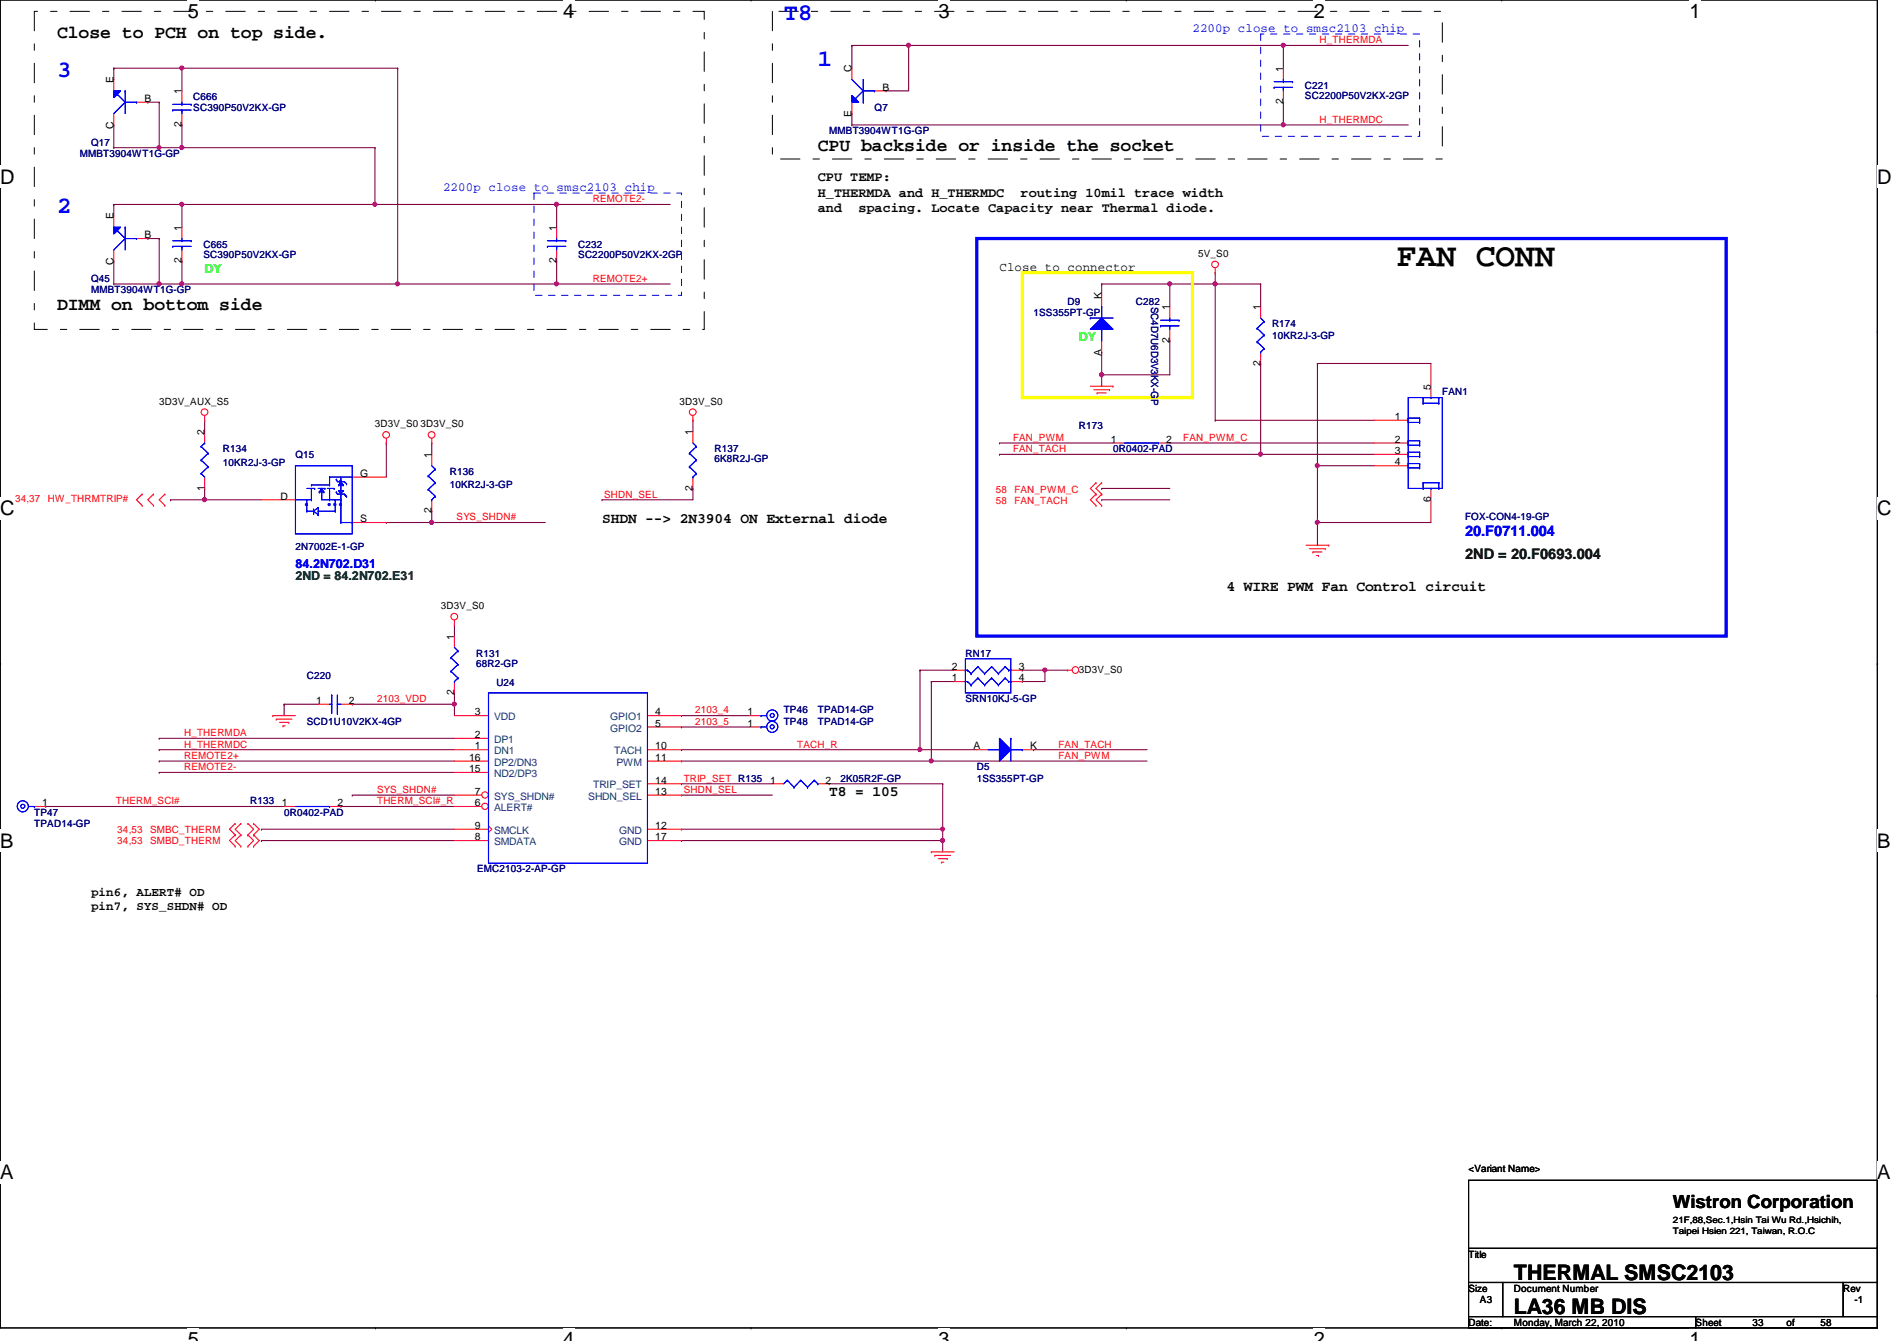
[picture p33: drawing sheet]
<svg xmlns="http://www.w3.org/2000/svg" width="297mm" height="210mm" viewBox="0 0 297 210" stroke-linecap="round" stroke-linejoin="round" font-family="sans-serif">
<defs><g id="words">
<text font-size="5.1" x="218.7" y="41.6">FAN CONN</text>
<g font-size="3.7" fill="#00f">
<text x="122.7" y="3.2">T8</text>
<text x="128.1" y="10.3">1</text>
<text x="8.9" y="12.1">3</text>
<text x="8.9" y="33.4">2</text>
</g>
<g font-size="3.3">
<text x="237.1" y="200.3">THERMAL SMSC2103</text>
<text x="237.1" y="205.7">LA36 MB DIS</text>
</g>
<g font-size="3.1">
<text x="29.4" y="2.8">5</text>
<text x="88.2" y="2.8">4</text>
<text x="147" y="2.8">3</text>
<text x="205.7" y="2.8">2</text>
<text x="264.5" y="2.8">1</text>
<text x="0" y="28.7">D</text>
<text x="294" y="28.7">D</text>
<text x="0" y="80.7">C</text>
<text x="294" y="80.7">C</text>
<text x="0" y="132.7">B</text>
<text x="294" y="132.7">B</text>
<text x="0" y="184.6">A</text>
<text x="294" y="184.6">A</text>
<text x="29.4" y="210.7">5</text>
<text x="88.2" y="210.7">4</text>
<text x="147" y="210.7">3</text>
<text x="205.7" y="210.7">2</text>
<text x="264.5" y="210.7">1</text>
</g>
<g font-size="2.8">
<text x="8.9" y="5.9">Close to PCH on top side.</text>
<text x="128.1" y="23.7">CPU backside or inside the socket</text>
<text x="8.9" y="48.6">DIMM on bottom side</text>
<text x="262" y="189.1">Wistron Corporation</text>
</g>
<g font-size="2.3" fill="#00f">
<text x="53.5" y="76.1" transform="rotate(-90 53.5 76.1)">.</text>
<text x="48.2" y="79.7" transform="rotate(-90 48.2 79.7)">.</text>
<text x="51.8" y="79.7" transform="rotate(-90 51.8 79.7)">.</text>
<text x="52.7" y="79.7" transform="rotate(-90 52.7 79.7)">.</text>
<text x="53.5" y="79.7" transform="rotate(-90 53.5 79.7)">.</text>
<text x="229.4" y="83.9">20.F0711.004</text>
</g>
<g font-size="2.3">
<text x="94.3" y="81.9">SHDN --&gt; 2N3904 ON External diode</text>
<text x="192.1" y="92.5">4 WIRE PWM Fan Control circuit</text>
<text x="129.8" y="124.5">T8 = 105</text>
</g>
<text font-size="2.3" fill="#004000" x="229.4" y="87.5">2ND = 20.F0693.004</text>
<g font-size="2.1">
<text x="128.1" y="28.4">CPU TEMP:</text>
<text x="128.1" y="30.8">H_THERMDA and H_THERMDC</text>
<text x="128.1" y="33.1">and</text>
<text x="134.4" y="33.1">spacing. Locate Capacity near Thermal diode.</text>
<text x="159.8" y="30.8">routing 10mil trace width</text>
</g>
<g font-size="1.9" fill="#00f">
<text x="186.7" y="5.1">2200p close to smsc2103 chip</text>
<text x="69.4" y="30">2200p close to smsc2103 chip</text>
<text x="46.3" y="88.9">84.2N702.D31</text>
</g>
<g font-size="1.9" fill="#0f0">
<text x="32" y="42.7">DY</text>
<text x="168.9" y="53.4">DY</text>
</g>
<g font-size="1.9">
<text x="156.5" y="42.4">Close to connector</text>
<text x="14.3" y="140.3">pin6, ALERT# OD</text>
<text x="14.3" y="142.5">pin7, SYS_SHDN# OD</text>
</g>
<text font-size="1.9" fill="#008000" x="46.3" y="90.7">2ND = 84.2N702.E31</text>
<g font-size="1.6">
<text x="133.3" y="11.2" transform="rotate(-90 133.3 11.2)">C</text>
<text x="200.9" y="11.2" transform="rotate(-90 200.9 11.2)">1</text>
<text x="17.8" y="13" transform="rotate(-90 17.8 13)">E</text>
<text x="22.6" y="16">B</text>
<text x="28.4" y="14.8" transform="rotate(-90 28.4 14.8)">1</text>
<text x="138.2" y="14.2">B</text>
<text x="200.9" y="16.3" transform="rotate(-90 200.9 16.3)">2</text>
<text x="17.8" y="20.2" transform="rotate(-90 17.8 20.2)">C</text>
<text x="28.4" y="19.9" transform="rotate(-90 28.4 19.9)">2</text>
<text x="133.3" y="18.3" transform="rotate(-90 133.3 18.3)">E</text>
<text x="17.8" y="34.3" transform="rotate(-90 17.8 34.3)">E</text>
<text x="17.8" y="41.5" transform="rotate(-90 17.8 41.5)">C</text>
<text x="22.6" y="37.3">B</text>
<text x="28.4" y="41.2" transform="rotate(-90 28.4 41.2)">2</text>
<text x="28.4" y="36.1" transform="rotate(-90 28.4 36.1)">1</text>
<text x="87.1" y="41.2" transform="rotate(-90 87.1 41.2)">2</text>
<text x="87.1" y="36.1" transform="rotate(-90 87.1 36.1)">1</text>
<text x="187.6" y="40.2">5V_S0</text>
<text x="172.5" y="46.8" transform="rotate(-90 172.5 46.8)">K</text>
<text x="183.1" y="53.7" transform="rotate(-90 183.1 53.7)">2</text>
<text x="183.1" y="48.6" transform="rotate(-90 183.1 48.6)">1</text>
<text x="197.4" y="48.6" transform="rotate(-90 197.4 48.6)">1</text>
<text x="172.5" y="55.7" transform="rotate(-90 172.5 55.7)">A</text>
<text x="197.4" y="57.2" transform="rotate(-90 197.4 57.2)">2</text>
<text x="24.9" y="63.3">3D3V_AUX_S5</text>
<text x="106.4" y="63.3">3D3V_S0</text>
<text x="218.4" y="65.7">1</text>
<text x="224" y="61" transform="rotate(-90 224 61)">5</text>
<text x="32" y="68.1" transform="rotate(-90 32 68.1)">2</text>
<text x="58.7" y="66.9">3D3V_S0</text>
<text x="65.8" y="66.9">3D3V_S0</text>
<text x="67.6" y="71.7" transform="rotate(-90 67.6 71.7)">1</text>
<text x="108.5" y="68.1" transform="rotate(-90 108.5 68.1)">1</text>
<text x="173.9" y="69.3">1</text>
<text x="182.6" y="69.3">2</text>
<text x="218.4" y="69.3">2</text>
<text x="218.4" y="71.1">3</text>
<text x="32" y="76.8" transform="rotate(-90 32 76.8)">1</text>
<text x="56.4" y="74.6">G</text>
<text x="108.5" y="76.8" transform="rotate(-90 108.5 76.8)">2</text>
<text x="218.4" y="72.9">4</text>
<text x="43.9" y="78.2">D</text>
<text x="56.4" y="81.7">S</text>
<text x="67.6" y="80.3" transform="rotate(-90 67.6 80.3)">2</text>
<text x="224" y="78.6" transform="rotate(-90 224 78.6)">6</text>
<text x="69" y="95.3">3D3V_S0</text>
<text x="71.1" y="100.1" transform="rotate(-90 71.1 100.1)">1</text>
<text x="149.1" y="106.6">1</text>
<text x="149.1" y="104.9">2</text>
<text x="159.5" y="104.9">3</text>
<text x="159.5" y="106.6">4</text>
<text x="168.9" y="105.3">3D3V_S0</text>
<text x="49.5" y="110.2">1</text>
<text x="54.6" y="110.2">2</text>
<text x="71.1" y="108.8" transform="rotate(-90 71.1 108.8)">2</text>
<text x="74.4" y="112">3</text>
<text x="102.6" y="113.7">5</text>
<text x="102.6" y="112">4</text>
<text x="117" y="112">1</text>
<text x="117" y="113.7">1</text>
<text x="73.5" y="119.1">16</text>
<text x="74.4" y="117.3">1</text>
<text x="74.4" y="115.5">2</text>
<text x="102.6" y="117.3">10</text>
<text x="102.6" y="119.1">11</text>
<text x="152.4" y="117.3">A</text>
<text x="161.3" y="117.3">K</text>
<text x="73.5" y="120.9">15</text>
<text x="74.4" y="124.4">7</text>
<text x="102.6" y="124.4">13</text>
<text x="102.6" y="122.6">14</text>
<text x="120.6" y="122.6">1</text>
<text x="129.3" y="122.6">2</text>
<text x="6.6" y="126.2">1</text>
<text x="44.2" y="126.2">1</text>
<text x="52.8" y="126.2">2</text>
<text x="74.4" y="129.8">9</text>
<text x="74.4" y="126.2">6</text>
<text x="74.4" y="131.5">8</text>
<text x="102.6" y="129.8">12</text>
<text x="102.6" y="131.5">17</text>
<text x="230" y="183.5">&lt;Variant Name&gt;</text>
<text x="230" y="196.8">Title</text>
<text x="230" y="202.2">Size</text>
<text x="231.7" y="204">A3</text>
<text x="237.1" y="202.2">Document Number</text>
<text x="288.6" y="202.2">Rev</text>
<text x="290.4" y="204">-1</text>
<text x="230" y="207.5">Date:</text>
<text x="237.1" y="207.5">Monday, March 22, 2010</text>
<text x="265.5" y="207.5">Sheet</text>
<text x="274.4" y="207.5">33</text>
<text x="279.7" y="207.5">of</text>
<text x="285.1" y="207.5">58</text>
</g>
<g font-size="1.6" fill="#f00">
<text x="206.6" y="6.8">H_THERMDA</text>
<text x="206.6" y="19.2">H_THERMDC</text>
<text x="92.8" y="31.7">REMOTE2-</text>
<text x="92.8" y="44.1">REMOTE2+</text>
<text x="158.6" y="69">FAN_PWM</text>
<text x="158.6" y="70.8">FAN_TACH</text>
<text x="185.3" y="69">FAN_PWM_C</text>
<text x="94.6" y="77.9">SHDN_SEL</text>
<text x="156" y="77.2">58</text>
<text x="158.8" y="77.2">FAN_PWM_C</text>
<text x="2.4" y="78.6">34,37</text>
<text x="7.5" y="78.6">HW_THRMTRIP#</text>
<text x="71.5" y="81.4">SYS_SHDN#</text>
<text x="156" y="79">58</text>
<text x="158.8" y="79">FAN_TACH</text>
<text x="59.1" y="109.9">2103_VDD</text>
<text x="108.8" y="113.5">2103_5</text>
<text x="108.8" y="111.7">2103_4</text>
<text x="28.8" y="117">H_THERMDC</text>
<text x="28.8" y="115.2">H_THERMDA</text>
<text x="28.8" y="118.8">REMOTE2+</text>
<text x="124.8" y="117">TACH_R</text>
<text x="165.7" y="117">FAN_TACH</text>
<text x="165.7" y="118.8">FAN_PWM</text>
<text x="18.2" y="125.9">THERM_SCI#</text>
<text x="28.8" y="120.6">REMOTE2-</text>
<text x="59.1" y="125.9">THERM_SCI#_R</text>
<text x="59.1" y="124.1">SYS_SHDN#</text>
<text x="107.1" y="124.1">SHDN_SEL</text>
<text x="107.1" y="122.3">TRIP_SET R135</text>
<text x="18.4" y="130.3">34,53</text>
<text x="23.5" y="130.3">SMBC_THERM</text>
<text x="18.4" y="132.1">34,53</text>
<text x="23.5" y="132.1">SMBD_THERM</text>
</g>
<g font-size="1.6" fill="#000080">
<text x="30.3" y="15.7">C666</text>
<text x="30.3" y="17.4">SC390P50V2KX-GP</text>
<text x="136.9" y="17.4">Q7</text>
<text x="204.3" y="13.9">C221</text>
<text x="204.3" y="15.5">SC2200P50V2KX-2GP</text>
<text x="14.3" y="22.8">Q17</text>
<text x="129.8" y="21">MMBT3904WT1G-GP</text>
<text x="12.5" y="24.6">MMBT3904WT1G-GP</text>
<text x="31.9" y="38.8">C665</text>
<text x="31.9" y="40.4">SC390P50V2KX-GP</text>
<text x="90.5" y="38.8">C232</text>
<text x="90.5" y="40.4">SC2200P50V2KX-2GP</text>
<text x="14.3" y="44.1">Q45</text>
<text x="14.3" y="45.9">MMBT3904WT1G-GP</text>
<text x="167.2" y="47.7">D9</text>
<text x="177.8" y="47.7">C282</text>
<text x="161.8" y="49.4">1SS355PT-GP</text>
<text x="180.3" y="48" transform="rotate(90 180.3 48)">SC4D7U6D3V3KX-GP</text>
<text x="199.2" y="51.2">R174</text>
<text x="199.2" y="53">10KR2J-3-GP</text>
<text x="225.8" y="61.9">FAN1</text>
<text x="34.9" y="70.8">R134</text>
<text x="46.3" y="71.7">Q15</text>
<text x="111.9" y="70.8">R137</text>
<text x="168.9" y="67.2">R173</text>
<text x="174.3" y="70.8">0R0402-PAD</text>
<text x="34.9" y="72.9">10KR2J-3-GP</text>
<text x="70.4" y="74.3">R136</text>
<text x="70.4" y="76.5">10KR2J-3-GP</text>
<text x="111.9" y="72.4">6K8R2J-GP</text>
<text x="229.4" y="81.4">FOX-CON4-19-GP</text>
<text x="46.3" y="86.1">2N7002E-1-GP</text>
<text x="48" y="106.3">C220</text>
<text x="74.5" y="102.8">R131</text>
<text x="74.5" y="104.4">68R2-GP</text>
<text x="77.7" y="107.4">U24</text>
<text x="151.2" y="102.8">RN17</text>
<text x="48" y="113.5">SCD1U10V2KX-4GP</text>
<text x="122.7" y="111.7">TP46</text>
<text x="122.7" y="113.5">TP48</text>
<text x="128.1" y="111.7">TPAD14-GP</text>
<text x="128.1" y="113.5">TPAD14-GP</text>
<text x="151.2" y="109.9">SRN10KJ-5-GP</text>
<text x="39.2" y="125.9">R133</text>
<text x="131.6" y="122.3">2K05R2F-GP</text>
<text x="152.9" y="120.6">D5</text>
<text x="152.9" y="122.3">1SS355PT-GP</text>
<text x="5.4" y="127.7">TP47</text>
<text x="5.4" y="129.5">TPAD14-GP</text>
<text x="44.5" y="127.7">0R0402-PAD</text>
<text x="74.7" y="136.6">EMC2103-2-AP-GP</text>
</g>
<g font-size="1.6" fill="#004080">
<text x="77.4" y="112.7">VDD</text>
<text x="95.5" y="112.7">GPIO1</text>
<text x="77.4" y="119.8">DP2/DN3</text>
<text x="77.4" y="118.1">DN1</text>
<text x="77.4" y="116.3">DP1</text>
<text x="95.5" y="114.5">GPIO2</text>
<text x="96.2" y="118.1">TACH</text>
<text x="96.5" y="119.8">PWM</text>
<text x="77.4" y="121.6">ND2/DP3</text>
<text x="77.4" y="125.2">SYS_SHDN#</text>
<text x="92.1" y="125.2">SHDN_SEL</text>
<text x="92.9" y="123.4">TRIP_SET</text>
<text x="77.4" y="130.5">SMCLK</text>
<text x="77.4" y="127">ALERT#</text>
<text x="96.9" y="130.5">GND</text>
<text x="77.4" y="132.3">SMDATA</text>
<text x="96.9" y="132.3">GND</text>
</g>
<g font-size="1.4">
<text x="262" y="191.4">21F,88,Sec.1,Hsin Tai Wu Rd.,Hsichih,</text>
<text x="262" y="193.2">Taipei Hsien 221, Taiwan, R.O.C</text>
</g>
</g></defs>
<path d="M0 0h294v207.9h-294z" fill="none" stroke="#000" stroke-width=".17"/>
<g fill="#fff">
<path d="M29.4 0h1.8v3.5h-1.8z"/>
<path d="M29.4 207.9h1.8v2h-1.8z"/>
</g>
<path d="M58.8 0h.1M58.8 207.9h.1" fill="none" stroke="#000" stroke-width=".17"/>
<g fill="#fff">
<path d="M88.2 0h1.7v3.5h-1.7z"/>
<path d="M88.2 207.9h1.7v2h-1.7z"/>
</g>
<path d="M117.6 0h.1M117.6 207.9h.1" fill="none" stroke="#000" stroke-width=".17"/>
<g fill="#fff">
<path d="M147 0h1.7v3.5h-1.7z"/>
<path d="M147 207.9h1.7v2h-1.7z"/>
</g>
<path d="M176.4 0h.1M176.4 207.9h.1" fill="none" stroke="#000" stroke-width=".17"/>
<g fill="#fff">
<path d="M205.7 0h1.8v3.5h-1.8z"/>
<path d="M205.7 207.9h1.8v2h-1.8z"/>
</g>
<path d="M235.2 0h.1M235.2 207.9h.1" fill="none" stroke="#000" stroke-width=".17"/>
<g fill="#fff">
<path d="M264.5 0h1.8v3.5h-1.8z"/>
<path d="M264.5 207.9h1.8v2h-1.8z"/>
<path d="M0 26h2.3v3.4h-2.3z"/>
<path d="M294 26h2.2v3.4h-2.2z"/>
<path d="M0 77.9h2.3v3.5h-2.3z"/>
<path d="M294 77.9h2.2v3.5h-2.2z"/>
</g>
<path d="M0 51.9h.1M294 51.9h.1" fill="none" stroke="#000" stroke-width=".17"/>
<g fill="#fff">
<path d="M0 129.9h2.1v3.4h-2.1z"/>
<path d="M294 129.9h2v3.4h-2z"/>
</g>
<path d="M0 103.9h.1M294 103.9h.1" fill="none" stroke="#000" stroke-width=".17"/>
<path d="M0 103.9h.1M294 103.9h.1" fill="none" stroke="#000" stroke-width=".16"/>
<g fill="#fff">
<path d="M0 181.8h2.1v3.5h-2.1z"/>
<path d="M294 181.8h2v3.5h-2z"/>
</g>
<path d="M0 155.9h.1M294 155.9h.1" fill="none" stroke="#000" stroke-width=".17"/>
<g fill="none" stroke="#800040" stroke-width=".17">
<path d="M60.5 69.3h.1M60.5 69.3v5.4M67.6 69.3h.1M67.6 69.3v1.8M67.6 80h.1M67.6 80v1.8M24.9 117.3h.1M24.9 115.6h.1M24.9 117.3h46.3M24.9 115.6h46.3M106.7 119.1h.1M145.8 106.7h.1"/>
<path d="M145.8 106.7v12.4h-39.1M106.7 129.8h.1M106.7 129.8h40.9"/>
</g>
<circle cx="147.6" cy="129.8" r=".32" fill="#f0f"/>
<circle cx="147.6" cy="129.8" r=".32" fill="none" stroke="#f0f" stroke-width=".17"/>
<path d="M94.3 78.2h.1M94.3 78.2h14.2M108.5 65.8h.1M108.5 65.8v1.8M60.5 81.8h.1M60.5 81.8h7.1M71.2 97.8h.1M71.2 97.8v1.8M163.6 104.9h.1M163.6 104.9h3.6M147.6 129.8h.1M147.6 129.8v1.8" fill="none" stroke="#800040" stroke-width=".17"/>
<circle cx="163.6" cy="104.9" r=".32" fill="#f0f"/>
<circle cx="163.6" cy="104.9" r=".32" fill="none" stroke="#f0f" stroke-width=".17"/>
<g fill="none" stroke="#800040" stroke-width=".17">
<path d="M133.4 7.1h.1M133.4 7.1h8.9M108.5 76.5h.1M108.5 76.5v1.7M106.7 117.3h.1M106.7 117.3h37.4M144.1 104.9h.1M144.1 104.9h5.3M160.1 106.7h.1M160.1 106.7h3.5M7.2 126.2h.1M7.2 126.2h37.3"/>
<path d="M24.9 120.9h.1M24.9 120.9h46.3M40.9 131.6h.1M40.9 129.8h.1M40.9 131.6h30.3M40.9 129.8h30.3M53.4 126.2h.1M53.4 126.2h17.8M55.2 124.5h.1M55.2 124.5h16M106.7 124.5h.1M106.7 122.7h.1"/>
<path d="M106.7 124.5h14.2M106.7 122.7h14.2"/>
</g>
<circle cx="144" cy="117.3" r=".32" fill="#f0f"/>
<circle cx="144" cy="117.3" r=".32" fill="none" stroke="#f0f" stroke-width=".17"/>
<g fill="none" stroke="#800040" stroke-width=".17">
<path d="M67.6 81.8h.1M67.6 81.8h17.8M24.9 119.1h.1M24.9 119.1h46.3M44.5 110.2h.1M44.5 110.2h5.3M44.5 110.2v1.8M55.2 110.2h.1M55.2 110.2h16M71.2 110.2h.1M71.2 110.2v1.8M129.8 122.7h.1"/>
<path d="M129.8 122.7h17.8"/>
</g>
<circle cx="67.6" cy="81.8" r=".32" fill="#f0f"/>
<circle cx="67.6" cy="81.8" r=".32" fill="none" stroke="#f0f" stroke-width=".17"/>
<path d="M71.2 108.5h.1M71.2 108.5v1.7" fill="none" stroke="#800040" stroke-width=".17"/>
<circle cx="71.1" cy="110.2" r=".32" fill="#f0f"/>
<circle cx="71.1" cy="110.2" r=".32" fill="none" stroke="#f0f" stroke-width=".17"/>
<path d="M172.5 58.7h.1M172.5 58.7h10.7M144.1 104.9h.1M144.1 104.9v12.4M145.8 106.7h.1M145.8 106.7h3.6M147.6 122.7h.1M147.6 122.7v7.1" fill="none" stroke="#800040" stroke-width=".17"/>
<circle cx="172.5" cy="58.6" r=".32" fill="#f0f"/>
<circle cx="172.5" cy="58.6" r=".32" fill="none" stroke="#f0f" stroke-width=".17"/>
<g fill="none" stroke="#800040" stroke-width=".17">
<path d="M172.5 58.7h.1M172.5 44.4h.1M172.5 44.4v1.8M172.5 58.7v1.8M172.5 44.4h10.7M190.3 44.4h.1M190.3 44.4h7.1M197.4 44.4h.1M197.4 44.4v3.6M156.5 69.3h.1M156.5 69.3h17.8M183.2 69.3h.1"/>
<path d="M183.2 69.3h32"/>
</g>
<circle cx="183.1" cy="44.4" r=".32" fill="#f0f"/>
<circle cx="183.1" cy="44.4" r=".32" fill="none" stroke="#f0f" stroke-width=".17"/>
<path d="M172.5 55.1h.1M172.5 55.1v3.6M32 78.2h.1M32 78.2h8.9" fill="none" stroke="#800040" stroke-width=".17"/>
<circle cx="32" cy="78.2" r=".32" fill="#f0f"/>
<circle cx="32" cy="78.2" r=".32" fill="none" stroke="#f0f" stroke-width=".17"/>
<path d="M142.3 7.1h.1M142.3 7.1h58.7M206.3 56.9h.1M206.3 56.9h17.8M206.3 72.9h.1M206.3 72.9v8.9" fill="none" stroke="#800040" stroke-width=".17"/>
<circle cx="142.3" cy="7.1" r=".32" fill="#f0f"/>
<circle cx="142.3" cy="7.1" r=".32" fill="none" stroke="#f0f" stroke-width=".17"/>
<path d="M24.9 44.4h.1M28.5 40.9h.1M28.5 40.9v3.5h-3.6" fill="none" stroke="#800040" stroke-width=".17"/>
<circle cx="24.9" cy="44.4" r=".32" fill="#f0f"/>
<circle cx="24.9" cy="44.4" r=".32" fill="none" stroke="#f0f" stroke-width=".17"/>
<path d="M28.5 32h.1M58.7 23.1h.1M58.7 23.1v8.9h-30.2" fill="none" stroke="#800040" stroke-width=".17"/>
<circle cx="28.5" cy="32" r=".32" fill="#f0f"/>
<circle cx="28.5" cy="32" r=".32" fill="none" stroke="#f0f" stroke-width=".17"/>
<path d="M133.4 17.8h.1M133.4 19.6h.1M133.4 17.8v1.8M133.4 19.6h67.6M197.4 71.1h.1M197.4 71.1h17.8M106.7 113.8h.1M106.7 113.8h10.7" fill="none" stroke="#800040" stroke-width=".17"/>
<circle cx="197.4" cy="71.1" r=".32" fill="#f0f"/>
<circle cx="197.4" cy="71.1" r=".32" fill="none" stroke="#f0f" stroke-width=".17"/>
<path d="M62.3 10.7h.1M62.3 10.7v33.7h-33.8M28.5 44.4h.1" fill="none" stroke="#800040" stroke-width=".17"/>
<circle cx="28.5" cy="44.4" r=".32" fill="#f0f"/>
<circle cx="28.5" cy="44.4" r=".32" fill="none" stroke="#f0f" stroke-width=".17"/>
<path d="M62.3 44.4h.1M62.3 44.4h24.9" fill="none" stroke="#800040" stroke-width=".17"/>
<circle cx="62.2" cy="44.4" r=".32" fill="#f0f"/>
<circle cx="62.2" cy="44.4" r=".32" fill="none" stroke="#f0f" stroke-width=".17"/>
<path d="M28.5 19.6h.1M28.5 10.7h.1M28.5 19.6v3.5M28.5 10.7h33.8M144.1 117.3h.1M144.1 117.3h8.8M161.8 117.3h.1M161.8 117.3h17.8M163.6 104.9h.1M163.6 104.9v1.8" fill="none" stroke="#800040" stroke-width=".17"/>
<circle cx="28.5" cy="10.6" r=".32" fill="#f0f"/>
<circle cx="28.5" cy="10.6" r=".32" fill="none" stroke="#f0f" stroke-width=".17"/>
<g fill="none" stroke="#800040" stroke-width=".17">
<path d="M17.8 10.7h.1M17.8 19.6h.1M17.8 10.7v1.7M17.8 19.6v3.5M23.2 16h.1M23.2 16h1.7M24.9 16h.1M24.9 16v7.1h-7.1M28.5 10.7h.1M28.5 10.7v3.5M17.8 23.1h.1M28.5 23.1h.1"/>
<path d="M28.5 23.1h30.2"/>
</g>
<circle cx="28.5" cy="23.1" r=".32" fill="#f0f"/>
<circle cx="28.5" cy="23.1" r=".32" fill="none" stroke="#f0f" stroke-width=".17"/>
<path d="M138.7 14.2h.1M142.3 7.1h.1M142.3 7.1v7.1h-3.6M24.9 23.1h.1M24.9 23.1h3.6" fill="none" stroke="#800040" stroke-width=".17"/>
<circle cx="24.9" cy="23.1" r=".32" fill="#f0f"/>
<circle cx="24.9" cy="23.1" r=".32" fill="none" stroke="#f0f" stroke-width=".17"/>
<path d="M133.4 7.1h.1M133.4 7.1v3.6M206.3 81.8h.1M206.3 81.8h17.8M206.3 81.8v3.5M106.7 112h.1M106.7 112h10.7" fill="none" stroke="#800040" stroke-width=".17"/>
<circle cx="206.3" cy="81.8" r=".32" fill="#f0f"/>
<circle cx="206.3" cy="81.8" r=".32" fill="none" stroke="#f0f" stroke-width=".17"/>
<path d="M201 19.6h.1M201 19.6h19.5" fill="none" stroke="#800040" stroke-width=".17"/>
<circle cx="200.9" cy="19.5" r=".32" fill="#f0f"/>
<circle cx="200.9" cy="19.5" r=".32" fill="none" stroke="#f0f" stroke-width=".17"/>
<path d="M201 7.1h.1M201 7.1v3.6M201 7.1h19.5" fill="none" stroke="#800040" stroke-width=".17"/>
<circle cx="200.9" cy="7.1" r=".32" fill="#f0f"/>
<circle cx="200.9" cy="7.1" r=".32" fill="none" stroke="#f0f" stroke-width=".17"/>
<path d="M201 16h.1M201 16v3.6M87.2 44.4h.1M87.2 44.4h17.7" fill="none" stroke="#800040" stroke-width=".17"/>
<circle cx="87.1" cy="44.4" r=".32" fill="#f0f"/>
<circle cx="87.1" cy="44.4" r=".32" fill="none" stroke="#f0f" stroke-width=".17"/>
<path d="M58.7 32h.1M58.7 32h28.5M87.2 40.9h.1M87.2 40.9v3.5" fill="none" stroke="#800040" stroke-width=".17"/>
<circle cx="58.7" cy="32" r=".32" fill="#f0f"/>
<circle cx="58.7" cy="32" r=".32" fill="none" stroke="#f0f" stroke-width=".17"/>
<path d="M87.2 32h.1M87.2 32v3.6M87.2 32h17.7" fill="none" stroke="#800040" stroke-width=".17"/>
<circle cx="87.1" cy="32" r=".32" fill="#f0f"/>
<circle cx="87.1" cy="32" r=".32" fill="none" stroke="#f0f" stroke-width=".17"/>
<g fill="none" stroke="#800040" stroke-width=".17">
<path d="M17.8 32h.1M17.8 32v1.8M23.2 37.3h.1M23.2 37.3h1.7M24.9 37.3h.1M24.9 37.3v7.1h-7.1M17.8 40.9h.1M17.8 44.4h.1M17.8 40.9v3.5M190.3 65.8h.1M190.3 65.8h24.9M206.3 72.9h.1"/>
<path d="M206.3 72.9h8.9"/>
</g>
<circle cx="206.3" cy="72.9" r=".32" fill="#f0f"/>
<circle cx="206.3" cy="72.9" r=".32" fill="none" stroke="#f0f" stroke-width=".17"/>
<path d="M190.3 42.7h.1M190.3 42.7v1.7M145.8 119.1h.1M145.8 119.1h33.8" fill="none" stroke="#800040" stroke-width=".17"/>
<circle cx="145.8" cy="119.1" r=".32" fill="#f0f"/>
<circle cx="145.8" cy="119.1" r=".32" fill="none" stroke="#f0f" stroke-width=".17"/>
<path d="M106.7 131.6h.1M106.7 131.6h40.9M147.6 131.6h.1M147.6 131.6v1.7" fill="none" stroke="#800040" stroke-width=".17"/>
<circle cx="147.6" cy="131.5" r=".32" fill="#f0f"/>
<circle cx="147.6" cy="131.5" r=".32" fill="none" stroke="#f0f" stroke-width=".17"/>
<path d="M183.2 44.4h.1M183.2 44.4v3.6M190.3 44.4h.1M190.3 44.4v21.4" fill="none" stroke="#800040" stroke-width=".17"/>
<circle cx="190.3" cy="44.4" r=".32" fill="#f0f"/>
<circle cx="190.3" cy="44.4" r=".32" fill="none" stroke="#f0f" stroke-width=".17"/>
<g fill="none" stroke="#800040" stroke-width=".17">
<path d="M17.8 10.7h.1M17.8 10.7h10.7M17.8 32h.1M17.8 32h10.7M28.5 32h.1M28.5 32v3.6M183.2 53.3h.1M183.2 44.4h.1M183.2 53.3v5.4M183.2 44.4h7.1M197.4 56.9h.1M197.4 56.9v14.2h-40.9"/>
<path d="M206.3 56.9h.1M206.3 56.9v16M26.7 78.2h.1M32 76.5h.1M32 65.8h.1M32 65.8v1.8M32 76.5v1.7h-5.3M156.5 71.1h.1M172.5 78.2h.1M172.5 76.5h.1M172.5 78.2h10.7M172.5 76.5h10.7"/>
<path d="M160.1 104.9h.1M160.1 104.9h3.5"/>
</g>
<g fill="none" stroke="#f00" stroke-width=".17">
<path d="M172.5 46.2v1.8M172.5 53.3v1.8M190.3 42.7h.1M190.3 42v.7M22.3 79.1h.1M22.3 77.3h.1M22.3 77.3l-.9 .9 .9 .9M24 77.3h.1M24 79.1h.1M24 77.3l-.8 .9 .8 .9M25.8 79.1h.1M25.8 77.3h.1"/>
<path d="M25.8 77.3l-.9 .9 .9 .9M32 65.8h.1M32 65.1v.7M60.5 69.3h.1M60.5 68.6v.7M67.6 69.3h.1M67.6 68.6v.7M108.5 65.8h.1M108.5 65.1v.7M170.7 60.5h3.6M171.3 61h2.4M171.6 75.6h.1"/>
<path d="M171.6 77.3h.1M171.6 79.1h.1M171.6 75.6l-.9 .9 .9 .8M171.6 77.3l-.9 .9 .9 .9M171.8 61.5h.1M171.8 61.5h1.4M172.3 62.1h.4M172.5 75.6h.1M172.5 77.3h.1M172.5 79.1h.1M172.5 75.6l-.9 .9 .9 .8M172.5 77.3l-.9 .9 .9 .9"/>
<path d="M172.7 62.1h.1M173.7 61h.1M174.3 60.5h.1M71.2 97.8h.1M71.2 97.1v.7M204.5 85.3h3.6M205.1 85.9h2.4M205.6 86.4h.1M205.6 86.4h1.4M206.1 87h.4M206.5 87h.1M207.5 85.9h.1"/>
<path d="M208.1 85.3h.1M42.7 112h.1M42.7 112h3.6M43.3 112.6h.1M43.3 112.6h2.4M43.8 113.1h1.4M44.3 113.6h.1M44.3 113.6h.4M45.2 113.1h.1M167.2 104.9h.1M167.2 104.9h.7M36.8 130.7h.1"/>
<path d="M36.8 128.9h.1M36.8 132.5h.1M36.8 128.9l-.9 .9 .9 .9M36.8 130.7l-.9 .9 .9 .9M37.7 128.9h.1M37.7 130.7h.1M37.7 132.5h.1M37.7 128.9l-.9 .9 .9 .9M37.7 130.7l-.9 .9 .9 .9M38.8 130.7h.1M38.8 128.9h.1M38.8 132.5h.1"/>
<path d="M38.8 128.9l.9 .9-.9 .9M38.8 130.7l.9 .9-.9 .9M39.7 130.7h.1M39.7 128.9h.1M39.7 132.5h.1M39.7 128.9l.9 .9-.9 .9M39.7 130.7l.9 .9-.9 .9M145.8 133.3h.1M145.8 133.3h3.6M146.4 133.9h.1M146.4 133.9h2.4M146.9 134.4h1.4"/>
<path d="M147.4 135h.1M147.4 135h.4M148.3 134.4h.1"/>
<circle cx="190.3" cy="41.4" r=".52"/>
<circle cx="32" cy="64.5" r=".52"/>
<circle cx="60.5" cy="68.1" r=".52"/>
<circle cx="67.6" cy="68.1" r=".52"/>
<circle cx="108.5" cy="64.5" r=".52"/>
<circle cx="71.1" cy="96.5" r=".52"/>
<circle cx="168.4" cy="104.9" r=".52"/>
</g>
<path d="M230 184.7h64v10.7h-64zM230 195.4h64v5.3h-64zM230 200.7h5.3v5.4h-5.3zM230 206.1h35.5v1.8h-35.5zM235.3 200.7h53.3v5.4h-53.3zM265.5 206.1h28.5v1.8h-28.5zM288.6 200.7h5.4v5.4h-5.4z" fill="none" stroke="#000" stroke-width=".17"/>
<path d="M5.4 1.8h104.9v49.8h-104.9zM120.9 1.8h104.9v23.1h-104.9z" fill="none" stroke="#000" stroke-width=".16" stroke-dasharray="3 2 1 2"/>
<path d="M197.4 5.3h24.9v16h-24.9zM83.6 30.2h23.1v16h-23.1z" fill="none" stroke="#00f" stroke-width=".16" stroke-dasharray="1 1 1 1 1 1 1 1"/>
<path d="M160.1 42.7h26.6v19.5h-26.6z" fill="none" stroke="#ff0" stroke-width=".51"/>
<path d="M152.9 37.3h117.4v62.3h-117.4z" fill="none" stroke="#00f" stroke-width=".51"/>
<path d="M172.5 49.8l1.8 1.8h-3.6z" fill="#00f"/>
<path d="M170.7 49.8h.1M170.7 49.8h3.6M172.5 49.8l1.8 1.8h-3.6zM172.5 51.6h.1M172.5 48h.1M172.5 48v1.8M172.5 51.6v1.7" fill="none" stroke="#00f" stroke-width=".17"/>
<path d="M172.5 49.8l1.8 1.8h-3.6z" fill="#00f"/>
<g fill="none" stroke="#00f" stroke-width=".17">
<path d="M170.7 49.8h.1M170.7 49.8h3.6M172.5 49.8l1.8 1.8h-3.6zM172.5 51.6h.1M172.5 48h.1M172.5 48v1.8M172.5 51.6v1.7M4.5 126.2h.9M5.4 126.2h.1"/>
<circle cx="3.6" cy="126.2" r=".32"/>
<circle cx="3.6" cy="126.2" r=".87"/>
</g>
<path d="M17.8 33.8v1.8M17.8 39.1v1.8M21.4 37.3h1.8M5.4 126.2h1.8" fill="none" stroke="#f00" stroke-width=".17"/>
<path d="M17.8 35.6h1.1l-1.1 1z" fill-rule="evenodd" fill="#00f"/>
<path d="M17.8 35.6h1.1l-1.1 1zM18.4 36.1h.1M18.4 36.1l1.2 1.2M19.6 37.3h.1M19.6 35.6h.1M19.6 37.3l-1.8 1.8M19.6 35.6v3.5M19.6 37.3h1.8M21.4 37.3h.1" fill="none" stroke="#00f" stroke-width=".17"/>
<path d="M17.8 35.6h1.1l-1.1 1z" fill-rule="evenodd" fill="#00f"/>
<g fill="none" stroke="#00f" stroke-width=".17">
<path d="M27 17.2h.1M27 16.3h2.9M27 17.2h2.9M28.5 16.3h.1M28.5 17.2h.1M28.5 16v.3M28.5 17.2v.6M29.9 16.3h.1M17.8 35.6h1.1l-1.1 1zM18.4 36.1h.1M18.4 36.1l1.2 1.2M19.6 37.3h.1"/>
<path d="M19.6 35.6h.1M19.6 37.3l-1.8 1.8M19.6 35.6v3.5M19.6 37.3h1.8M21.4 37.3h.1M27 38.6h.1M27 37.7h2.9M27 38.6h2.9M28.5 37.7h.1M28.5 38.6h.1M28.5 37.3v.4M28.5 38.6v.5"/>
<path d="M29.9 37.7h.1M31.5 74.1h.1M31.5 72h.1M31.5 69.9h.1M31.5 74.1l.5 .6M31.5 72l1.1 1.1M31.5 69.9l1.1 1.1M32 69.3h.1M32 69.3l-.5 .6M32.6 73.1h.1M32.6 71h.1M32.6 73.1l-1.1 1"/>
<path d="M32.6 71l-1.1 1M107.9 71h.1M107.9 73.1h.1M107.9 71l1.1 1M107.9 73.1l1.1 1M108.5 74.7h.1M108.5 69.3l.5 .6M109 69.9h.1M109 72h.1M109 74.1h.1M109 69.9l-1.1 1.1M109 72l-1.1 1.1"/>
<path d="M109 74.1l-.5 .6M151.2 103.1h7.1v5.4h-7.1zM151.2 104.9h.1M151.2 106.7h.3M151.2 104.9h.3M151.5 106.7h.1M151.5 104.9h.1M151.5 106.7l.6 .5M151.5 104.9l.6 .6M152.1 107.2h.1M152.1 105.5h.1M153.1 106.1h.1"/>
<path d="M153.1 104.4h.1M153.1 106.1l-1 1.1M153.1 106.1l1.1 1.1M153.1 104.4l1.1 1.1M153.1 104.4l-1 1.1M154.2 107.2h.1M154.2 105.5h.1M155.3 106.1h.1M155.3 104.4h.1M155.3 106.1l-1.1 1.1M155.3 106.1l1 1.1M155.3 104.4l1 1.1"/>
<path d="M155.3 104.4l-1.1 1.1M156.3 107.2h.1M156.3 105.5h.1M157.4 106.1h.1M157.4 104.4h.1M157.4 106.1l-1.1 1.1M157.4 106.1l.5 .6M157.4 104.4l.5 .5M157.4 104.4l-1.1 1.1M157.9 106.7h.1M157.9 104.9h.1M157.9 106.7h.4"/>
<path d="M157.9 104.9h.4M158.3 106.7h.1"/>
</g>
<g fill="none" stroke="#f00" stroke-width=".17">
<path d="M28.5 14.2v1.8M28.5 17.8v1.8M28.5 35.6v1.7M28.5 39.1v1.8M32 67.6v1.7M32 74.7v1.8M108.5 67.6v1.7M108.5 74.7v1.8M149.4 106.7h1.8M149.4 104.9h1.8M152.9 117.3h1.8M158.3 106.7h1.8"/>
<path d="M158.3 104.9h1.8M160.1 117.3h1.7"/>
</g>
<path d="M156.5 115.6l1.8 1.7-1.8 1.8z" fill="#00f"/>
<path d="M154.7 117.3h1.8M156.5 115.6l1.8 1.7-1.8 1.8zM156.5 117.3h.1M158.3 115.6h.1M158.3 115.6v3.5M158.3 117.3h1.8M160.1 117.3h.1" fill="none" stroke="#00f" stroke-width=".17"/>
<path d="M156.5 115.6l1.8 1.7-1.8 1.8z" fill="#00f"/>
<path d="M154.7 117.3h1.8M156.5 115.6l1.8 1.7-1.8 1.8zM156.5 117.3h.1M158.3 115.6h.1M158.3 115.6v3.5M158.3 117.3h1.8M160.1 117.3h.1" fill="none" stroke="#00f" stroke-width=".17"/>
<path d="M133.4 10.7v1.7M133.4 16v1.8M136.9 14.2h1.8" fill="none" stroke="#f00" stroke-width=".17"/>
<path d="M133.4 14.9l1 1.1h-1z" fill-rule="evenodd" fill="#00f"/>
<path d="M133.4 14.9l1 1.1h-1zM133.4 12.4l1.8 1.8M133.9 15.5h.1M135.2 14.2h.1M135.2 16h.1M135.2 14.2l-1.3 1.3M135.2 12.4v3.6M135.2 14.2h1.7M136.9 14.2h.1" fill="none" stroke="#00f" stroke-width=".17"/>
<path d="M133.4 14.9l1 1.1h-1z" fill-rule="evenodd" fill="#00f"/>
<g fill="none" stroke="#00f" stroke-width=".17">
<path d="M133.4 14.9l1 1.1h-1zM133.4 12.4l1.8 1.8M133.9 15.5h.1M135.2 14.2h.1M135.2 16h.1M135.2 14.2l-1.3 1.3M135.2 12.4v3.6M135.2 14.2h1.7M136.9 14.2h.1M199.5 13.7h.1M199.5 12.8h2.9M199.5 13.7h2.9"/>
<path d="M201 12.8h.1M201 13.7h.1M201 12.4v.4M201 13.7v.5M202.4 12.8h.1M85.7 38.6h.1M85.7 37.7h2.9M85.7 38.6h2.9M87.2 37.7h.1M87.2 38.6h.1M87.2 37.3v.4M87.2 38.6v.5"/>
<path d="M88.6 37.7h.1M181.7 51h.1M181.7 50.1h2.9M181.7 51h2.9M183.2 50.1h.1M183.2 51h.1M183.2 49.8v.3M183.2 51v.6M184.6 50.1h.1M196.8 51.4h.1M196.8 53.5h.1M196.8 51.4l1.1 1.1"/>
<path d="M196.8 53.5l1.1 1.1M197.4 55.1h.1M197.4 49.8l.5 .5M197.9 50.3h.1M197.9 52.5h.1M197.9 54.6h.1M197.9 50.3l-1.1 1.1M197.9 52.5l-1.1 1M197.9 54.6l-.5 .5M46.3 72.9h8.9v10.7h-8.9zM46.3 78.2h2.5M48 76.5h1.3"/>
<path d="M48 78.2v1.8M48.8 78.2h.1M48.8 76.5h.1M48.8 75.9h.1M48.8 76.5v1.7M48.8 75.9h2.8M49.1 79.7v.6M49.3 76.5h.1M49.8 79.5h.1M49.8 76.5h1.1M49.8 79.5l-.7 .5M49.8 79.5v1.1"/>
<path d="M50 77h.1M50 77h.7M50.4 76.5h.1M50.4 76.5v1.7h3M50.4 76.5l-.4 .5M50.4 76.5l.3 .5M50.7 77h.1M50.9 76.5h.1M51.3 76.5h1M51.6 78.2h.1M51.6 74.7h.1M51.6 75.9h.1"/>
<path d="M51.6 74.7v1.2M51.6 76.5v1.7M51.6 74.7h3.6M52.3 76.5h.1M52.5 78.2h.1M52.5 78.2v1.8M52.7 77h.1M52.7 75h.1M52.7 77l.1 .3h1.1M52.7 75l.1 .4h1.1M53 75.9h.1M53 76.8h.1"/>
<path d="M53 75.9h.7M53 76.8l.4 .5M53 76.8h.7M53.4 78.2h.1M53.4 75.4h.1M53.4 77.3h.1M53.4 74.7v7.1M53.4 75.4l-.4 .5M53.4 75.4l.3 .5M53.7 75.9h.1M53.7 76.8h.1M53.7 76.8l-.3 .5"/>
<path d="M53.9 77.3h.1M53.9 75.4h.1M53.9 75.4l.4 .3M53.9 77.3l.4 .4M54.1 77.5h.1M54.3 75.7h.1M54.3 77.7h.1M176.1 69.3h5.3M181.4 69.3h.1M220.5 62.2h5.3v14.3h-5.3zM220.5 65.4h.1M220.5 66.1h.1"/>
<path d="M220.5 65.8h.1M220.5 71.1h.1M220.5 69h.1M220.5 72.6h.1M220.5 69.7h.1M220.5 69.3h.1M220.5 70.8h.1M220.5 73.2h.1M220.5 71.5h.1M220.5 72.9h.1M220.5 65.4v.7M220.5 69v.7"/>
<path d="M220.5 70.8v.7M220.5 72.6v.6M220.5 65.4h1.8M220.5 66.1h1.8M220.5 72.6h1.8M220.5 69h1.8M220.5 69.7h1.8M220.5 70.8h1.8M220.5 73.2h1.8M220.5 71.5h1.8M222.3 65.4h.1M222.3 66.1h.1"/>
<path d="M222.3 72.6h.1M222.3 73.2h.1M222.3 69h.1M222.3 69.7h.1M222.3 71.5h.1M222.3 70.8h.1M222.3 65.4v.7M222.3 69v.7M222.3 70.8v.7M222.3 72.6v.6M222.8 63.1h.1M222.8 62.2h.1"/>
<path d="M222.8 75.6h.1M222.8 76.5h.1M222.8 62.2h2.5M222.8 63.1h2.5M222.8 62.2v.9M222.8 75.6v.9M222.8 76.5h2.5M222.8 75.6h2.5M224.1 62.2h.1M224.1 76.5h.1M225.3 62.2h.1M225.3 63.1h.1"/>
<path d="M225.3 76.5h.1M225.3 75.6h.1M225.3 62.2v.9M225.3 75.6v.9M48 80h.1M48 80h1.1M49.1 80h.1M49.1 80.3h.1M49.1 80l.7 .6M49.8 80.6h.1M49.8 80h2.7M52.5 80h.1"/>
<path d="M53.4 81.8h.1M53.4 81.8h1.8M55.2 81.8h.1M70.6 103h.1M70.6 105.1h.1M70.6 103l1.1 1M70.6 105.1l1.1 1M71.2 106.7h.1M71.2 101.3l.5 .6M71.7 101.9h.1M71.7 104h.1M71.7 106.1h.1"/>
<path d="M71.7 101.9l-1.1 1.1M71.7 104l-1.1 1.1M71.7 106.1l-.5 .6M119.2 112h.1M119.2 112h.9M46.3 126.2h5.3M51.6 126.2h.1"/>
<circle cx="120.9" cy="112" r=".32"/>
<circle cx="120.9" cy="112" r=".87"/>
</g>
<g fill="none" stroke="#f00" stroke-width=".17">
<path d="M201 10.7v1.7M201 14.2v1.8M87.2 35.6v1.7M87.2 39.1v1.8M183.2 48v1.8M183.2 51.6v1.7M197.4 48v1.8M197.4 55.1v1.8M224.1 56.9v5.3M40.9 78.2h5.4M55.2 74.7h5.3M174.3 69.3h1.8"/>
<path d="M181.4 69.3h1.8M215.2 65.8h5.3M215.2 69.3h5.3M215.2 71.1h5.3M215.2 72.9h5.3M224.1 76.5v5.3M55.2 81.8h5.3M71.2 99.6v1.7M71.2 112h5.3M71.2 106.7v1.8M71.2 117.3h5.3M71.2 119.1h5.3"/>
<path d="M71.2 115.6h5.3M101.4 117.3h5.3M101.4 113.8h5.3M117.4 112h1.8M44.5 126.2h1.8M51.6 126.2h1.8M71.2 129.8h5.3M71.2 120.9h5.3M76.5 129.3l.5 .5-.5 .5M101.4 129.8h5.3"/>
</g>
<circle cx="76" cy="126.2" r=".5" fill="#fff"/>
<g fill="none" stroke="#f00" stroke-width=".17">
<path d="M71.2 126.2h4.2"/>
<circle cx="76" cy="126.2" r=".5"/>
</g>
<circle cx="76" cy="124.4" r=".5" fill="#fff"/>
<g fill="none" stroke="#f00" stroke-width=".17">
<path d="M17.8 12.4v1.8M17.8 17.8v1.8M21.4 16h1.8M101.4 119.1h5.3M101.4 112h5.3M71.2 124.5h4.2M71.2 131.6h5.3M101.4 124.5h5.3M101.4 122.7h5.3M101.4 131.6h5.3M120.9 122.7h1.8M128.1 122.7h1.7"/>
<circle cx="76" cy="124.4" r=".5"/>
</g>
<g fill="none" stroke="#00f" stroke-width=".17">
<path d="M76.5 108.5h24.9v26.6h-24.9zM123.3 122.1h.1M123.3 122.1l-.6 .6M123.3 122.1l1 1.1M124.3 123.2h.1M125.4 122.1h.1M125.4 122.1l-1.1 1.1M125.4 122.1l1 1.1M126.4 123.2h.1M127.5 122.1h.1M127.5 122.1l-1.1 1.1M127.5 122.1l.6 .6"/>
<path d="M128.1 122.7h.1"/>
</g>
<path d="M17.8 14.2h1.1l-1.1 1.1z" fill-rule="evenodd" fill="#00f"/>
<path d="M17.8 14.2h1.1l-1.1 1.1zM18.4 14.8h.1M18.4 14.8l1.2 1.2M19.6 16h.1M19.6 14.2h.1M19.6 16l-1.8 1.8M19.6 14.2v3.6M19.6 16h1.8M21.4 16h.1" fill="none" stroke="#00f" stroke-width=".17"/>
<path d="M17.8 14.2h1.1l-1.1 1.1z" fill-rule="evenodd" fill="#00f"/>
<g fill="none" stroke="#00f" stroke-width=".17">
<path d="M17.8 14.2h1.1l-1.1 1.1zM18.4 14.8h.1M18.4 14.8l1.2 1.2M19.6 16h.1M19.6 14.2h.1M19.6 16l-1.8 1.8M19.6 14.2v3.6M19.6 16h1.8M21.4 16h.1M67.1 74.5h.1M67.1 76.6h.1M67.1 74.5l1.1 1.1"/>
<path d="M67.1 76.6l1.1 1.1M67.6 78.2h.1M67.6 72.9l.6 .5M68.2 73.4h.1M68.2 75.6h.1M68.2 77.7h.1M68.2 73.4l-1.1 1.1M68.2 75.6l-1.1 1M68.2 77.7l-.6 .5M51.6 110.2h.3M51.9 110.2h.1M51.9 108.8h.1"/>
<path d="M51.9 108.8v2.9M52.8 110.2h.1M52.8 111.7h.1M52.8 110.2h.6M52.8 108.8v2.9M119.2 113.8h.1M119.2 113.8h.9"/>
<circle cx="120.9" cy="113.8" r=".32"/>
<circle cx="120.9" cy="113.8" r=".87"/>
</g>
<path d="M67.6 71.1v1.8M67.6 78.2v1.8M49.8 110.2h1.8M53.4 110.2h1.8M117.4 113.8h1.8" fill="none" stroke="#f00" stroke-width=".17"/>
<circle cx="147.6" cy="129.8" r=".32" fill="#f0f"/>
<circle cx="147.6" cy="129.8" r=".32" fill="none" stroke="#f0f" stroke-width=".17"/>
<circle cx="163.6" cy="104.9" r=".32" fill="#f0f"/>
<circle cx="163.6" cy="104.9" r=".32" fill="none" stroke="#f0f" stroke-width=".17"/>
<circle cx="144" cy="117.3" r=".32" fill="#f0f"/>
<circle cx="144" cy="117.3" r=".32" fill="none" stroke="#f0f" stroke-width=".17"/>
<circle cx="67.6" cy="81.8" r=".32" fill="#f0f"/>
<circle cx="67.6" cy="81.8" r=".32" fill="none" stroke="#f0f" stroke-width=".17"/>
<circle cx="71.1" cy="110.2" r=".32" fill="#f0f"/>
<circle cx="71.1" cy="110.2" r=".32" fill="none" stroke="#f0f" stroke-width=".17"/>
<circle cx="172.5" cy="58.6" r=".32" fill="#f0f"/>
<circle cx="172.5" cy="58.6" r=".32" fill="none" stroke="#f0f" stroke-width=".17"/>
<circle cx="183.1" cy="44.4" r=".32" fill="#f0f"/>
<circle cx="183.1" cy="44.4" r=".32" fill="none" stroke="#f0f" stroke-width=".17"/>
<circle cx="32" cy="78.2" r=".32" fill="#f0f"/>
<circle cx="32" cy="78.2" r=".32" fill="none" stroke="#f0f" stroke-width=".17"/>
<circle cx="142.3" cy="7.1" r=".32" fill="#f0f"/>
<circle cx="142.3" cy="7.1" r=".32" fill="none" stroke="#f0f" stroke-width=".17"/>
<circle cx="24.9" cy="44.4" r=".32" fill="#f0f"/>
<circle cx="24.9" cy="44.4" r=".32" fill="none" stroke="#f0f" stroke-width=".17"/>
<circle cx="28.5" cy="32" r=".32" fill="#f0f"/>
<circle cx="28.5" cy="32" r=".32" fill="none" stroke="#f0f" stroke-width=".17"/>
<circle cx="197.4" cy="71.1" r=".32" fill="#f0f"/>
<circle cx="197.4" cy="71.1" r=".32" fill="none" stroke="#f0f" stroke-width=".17"/>
<circle cx="28.5" cy="44.4" r=".32" fill="#f0f"/>
<circle cx="28.5" cy="44.4" r=".32" fill="none" stroke="#f0f" stroke-width=".17"/>
<circle cx="62.2" cy="44.4" r=".32" fill="#f0f"/>
<circle cx="62.2" cy="44.4" r=".32" fill="none" stroke="#f0f" stroke-width=".17"/>
<circle cx="28.5" cy="10.6" r=".32" fill="#f0f"/>
<circle cx="28.5" cy="10.6" r=".32" fill="none" stroke="#f0f" stroke-width=".17"/>
<circle cx="28.5" cy="23.1" r=".32" fill="#f0f"/>
<circle cx="28.5" cy="23.1" r=".32" fill="none" stroke="#f0f" stroke-width=".17"/>
<circle cx="24.9" cy="23.1" r=".32" fill="#f0f"/>
<circle cx="24.9" cy="23.1" r=".32" fill="none" stroke="#f0f" stroke-width=".17"/>
<circle cx="206.3" cy="81.8" r=".32" fill="#f0f"/>
<circle cx="206.3" cy="81.8" r=".32" fill="none" stroke="#f0f" stroke-width=".17"/>
<circle cx="200.9" cy="19.5" r=".32" fill="#f0f"/>
<circle cx="200.9" cy="19.5" r=".32" fill="none" stroke="#f0f" stroke-width=".17"/>
<circle cx="200.9" cy="7.1" r=".32" fill="#f0f"/>
<circle cx="200.9" cy="7.1" r=".32" fill="none" stroke="#f0f" stroke-width=".17"/>
<circle cx="87.1" cy="44.4" r=".32" fill="#f0f"/>
<circle cx="87.1" cy="44.4" r=".32" fill="none" stroke="#f0f" stroke-width=".17"/>
<circle cx="58.7" cy="32" r=".32" fill="#f0f"/>
<circle cx="58.7" cy="32" r=".32" fill="none" stroke="#f0f" stroke-width=".17"/>
<circle cx="87.1" cy="32" r=".32" fill="#f0f"/>
<circle cx="87.1" cy="32" r=".32" fill="none" stroke="#f0f" stroke-width=".17"/>
<circle cx="206.3" cy="72.9" r=".32" fill="#f0f"/>
<circle cx="206.3" cy="72.9" r=".32" fill="none" stroke="#f0f" stroke-width=".17"/>
<circle cx="145.8" cy="119.1" r=".32" fill="#f0f"/>
<circle cx="145.8" cy="119.1" r=".32" fill="none" stroke="#f0f" stroke-width=".17"/>
<circle cx="147.6" cy="131.5" r=".32" fill="#f0f"/>
<circle cx="147.6" cy="131.5" r=".32" fill="none" stroke="#f0f" stroke-width=".17"/>
<circle cx="190.3" cy="44.4" r=".32" fill="#f0f"/>
<circle cx="190.3" cy="44.4" r=".32" fill="none" stroke="#f0f" stroke-width=".17"/>
<use href="#words"/>
</svg>
